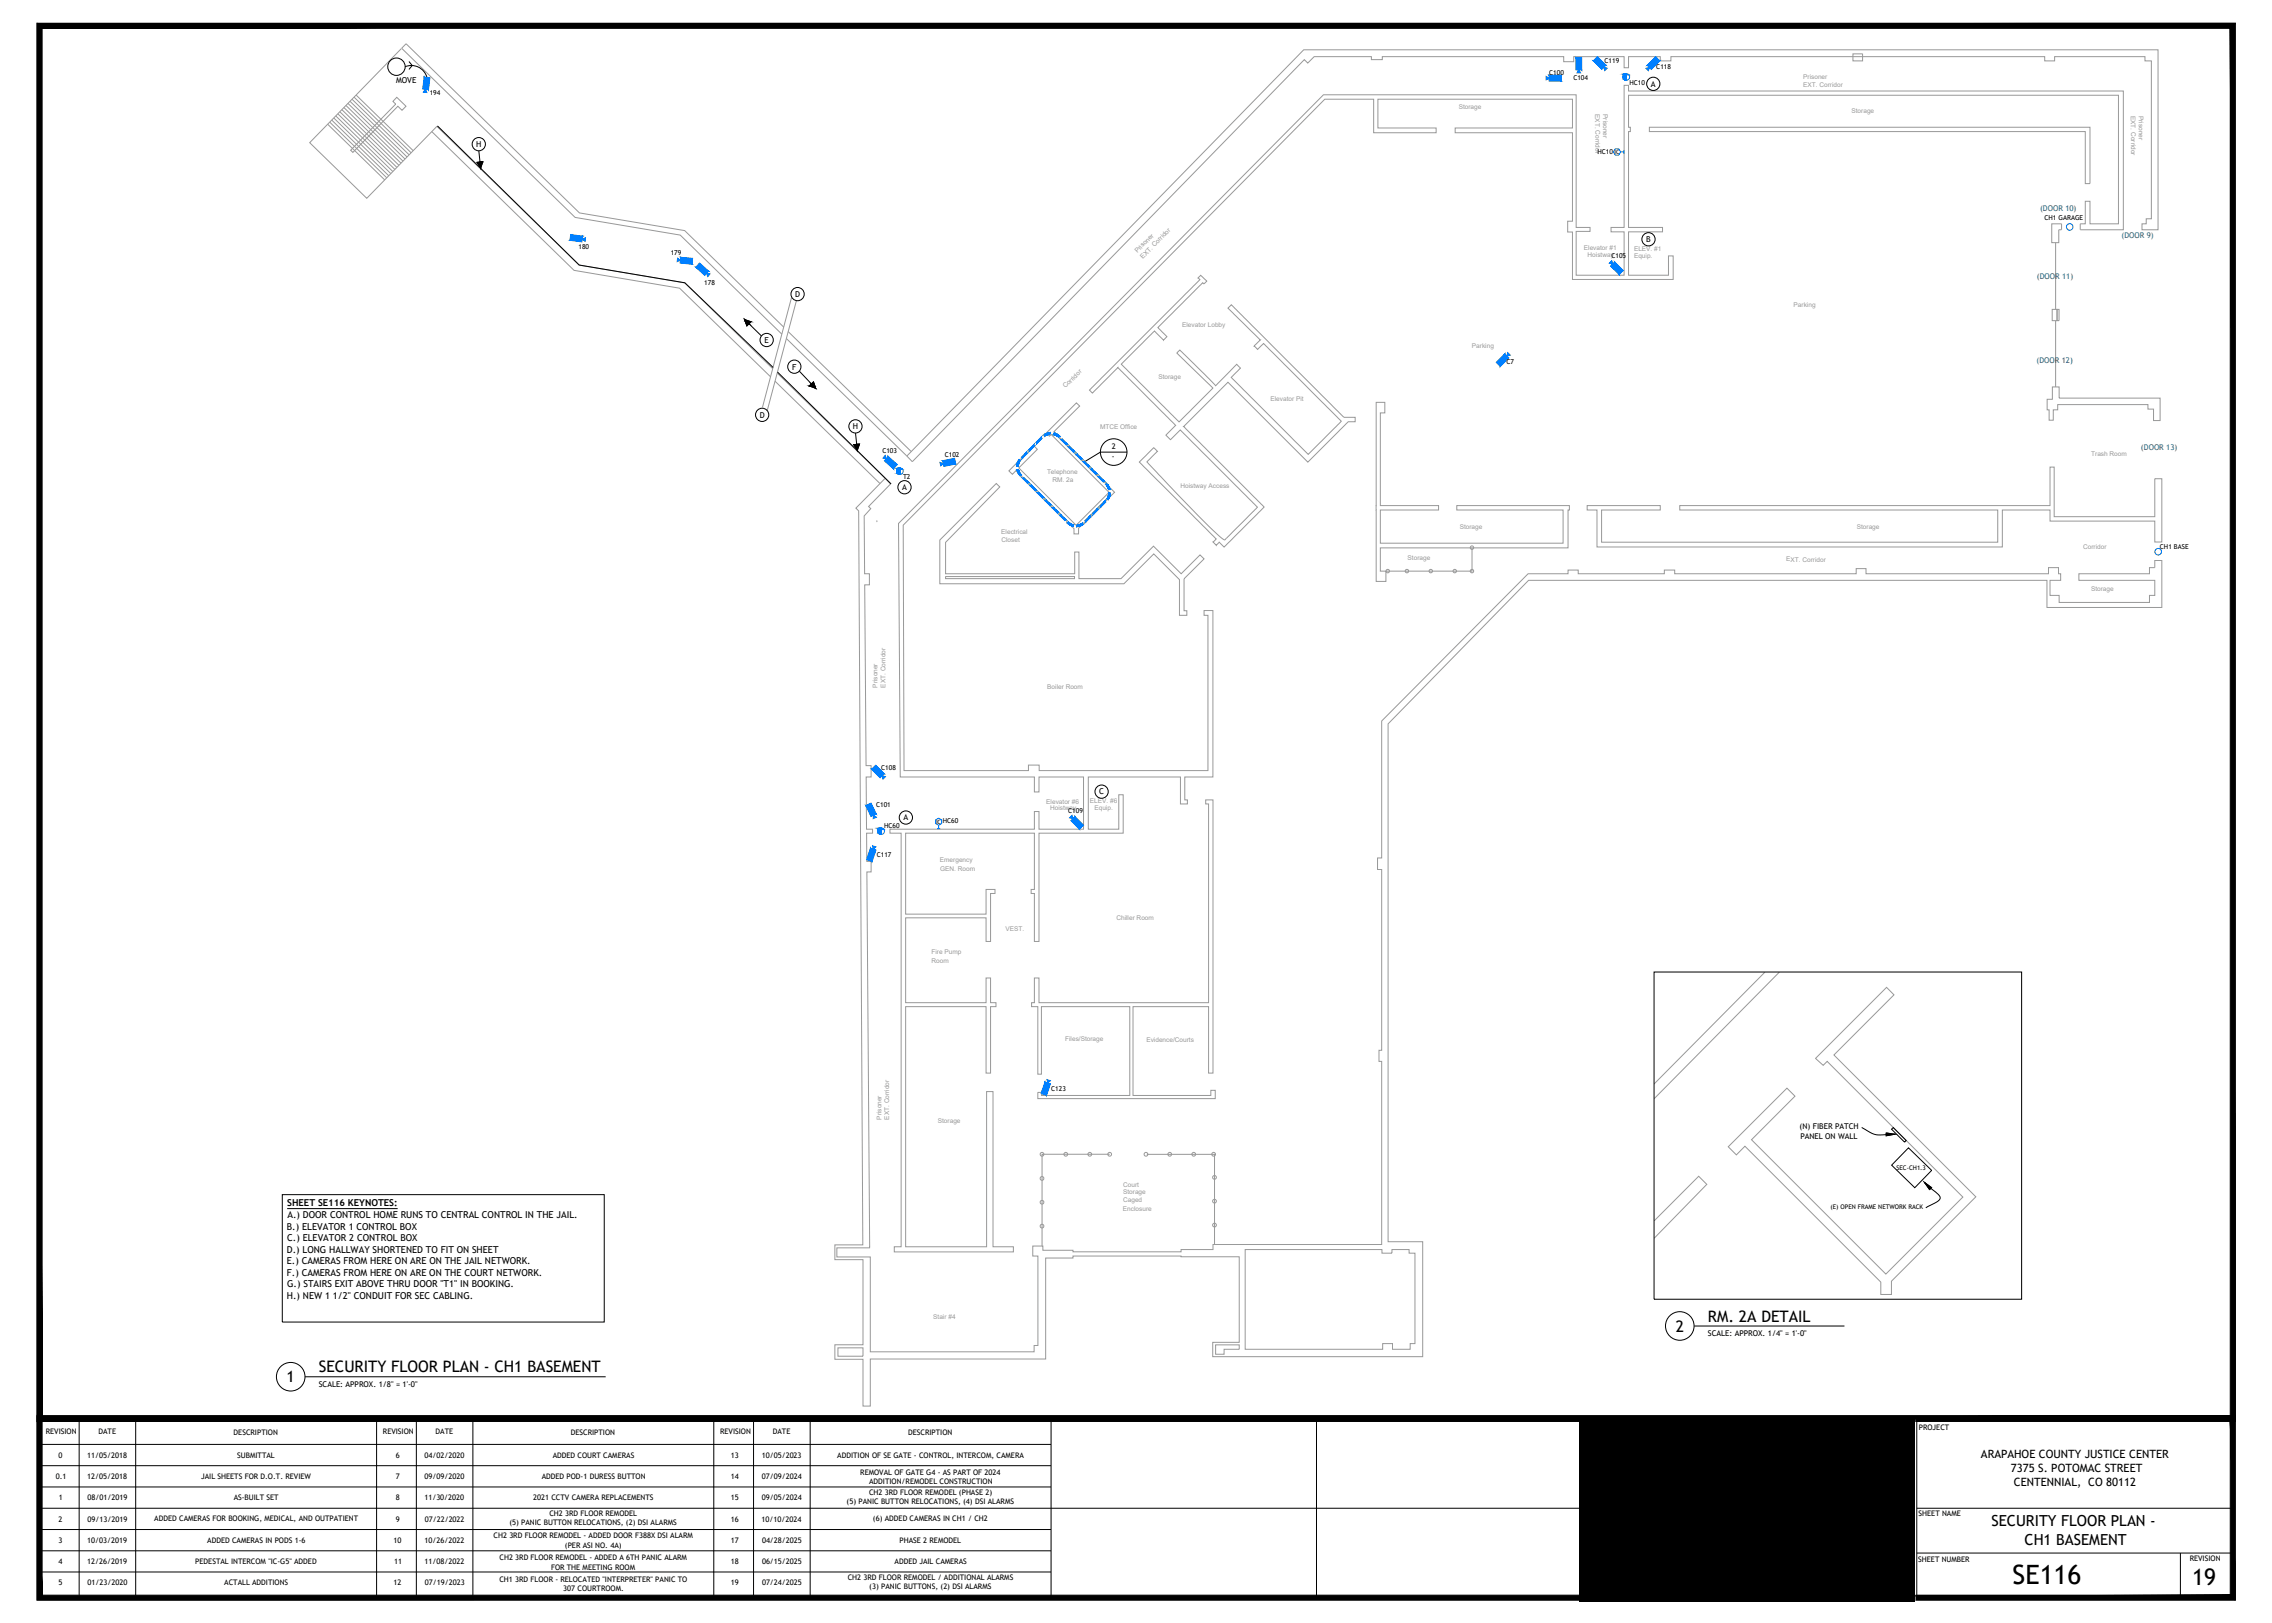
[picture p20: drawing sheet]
<svg xmlns="http://www.w3.org/2000/svg" width="1067mm" height="762mm" viewBox="0 0 1067 762" stroke-linecap="round" stroke-linejoin="round" font-family="sans-serif">
<defs><g id="words">
<text font-size="12.5" x="945" y="744">SE116</text>
<text font-size="10.7" x="1029" y="744">19</text>
<g font-size="7.4">
<text x="802" y="621">RM. 2A DETAIL</text>
<text x="787" y="625">2</text>
<text x="150" y="644">SECURITY FLOOR PLAN - CH1 BASEMENT</text>
<text x="135" y="649">1</text>
</g>
<g font-size="7.1">
<text x="935" y="717">SECURITY FLOOR PLAN -</text>
<text x="951" y="725">CH1 BASEMENT</text>
</g>
<g font-size="5.4">
<text x="930" y="685">ARAPAHOE COUNTY JUSTICE CENTER</text>
<text x="944" y="691">7375 S. POTOMAC STREET</text>
<text x="946" y="698">CENTENNIAL, CO 80112</text>
</g>
<g font-size="4.5">
<text x="135" y="566">SHEET SE116 KEYNOTES:</text>
<text x="135" y="572">A.) DOOR CONTROL HOME RUNS TO CENTRAL CONTROL IN THE JAIL.</text>
<text x="135" y="577">B.) ELEVATOR 1 CONTROL BOX</text>
<text x="135" y="583">C.) ELEVATOR 2 CONTROL BOX</text>
<text x="135" y="588">D.) LONG HALLWAY SHORTENED TO FIT ON SHEET</text>
<text x="135" y="594">E.) CAMERAS FROM HERE ON ARE ON THE JAIL NETWORK.</text>
<text x="135" y="599">F.) CAMERAS FROM HERE ON ARE ON THE COURT NETWORK.</text>
<text x="135" y="604">G.) STAIRS EXIT ABOVE THRU DOOR &quot;T1&quot; IN BOOKING.</text>
<text x="135" y="610">H.) NEW 1 1/2&quot; CONDUIT FOR SEC CABLING.</text>
</g>
<g font-size="3.8">
<text x="186" y="39">MOVE</text>
<text x="775" y="41">A</text>
<text x="224" y="69">H</text>
<text x="773" y="114">B</text>
<text x="373" y="139">D</text>
<text x="359" y="161">E</text>
<text x="372" y="173">F</text>
<text x="357" y="196">D</text>
<text x="401" y="202">H</text>
<text x="424" y="230">A</text>
<text x="516" y="373">C</text>
<text x="424" y="385">A</text>
</g>
<g font-size="3.7" fill="#139b48">
<text x="958" y="99">(DOOR 10)</text>
<text x="996" y="112">(DOOR 9)</text>
<text x="956" y="131">(DOOR 11)</text>
<text x="956" y="171">(DOOR 12)</text>
<text x="1005" y="211">(DOOR 13)</text>
</g>
<g font-size="3.7">
<text x="845" y="530">(N) FIBER PATCH</text>
<text x="845" y="535">PANEL ON WALL</text>
<text x="802" y="627">SCALE: APPROX. 1/4&quot; = 1'-0&quot;</text>
<text x="150" y="651">SCALE: APPROX. 1/8&quot; = 1'-0&quot;</text>
</g>
<g font-size="3.6">
<text x="522" y="216">-</text>
<text x="522" y="211">2</text>
<text x="901" y="671">PROJECT</text>
<text x="21" y="673">REVISION</text>
<text x="46" y="673">DATE</text>
<text x="110" y="674">DESCRIPTION</text>
<text x="180" y="673">REVISION</text>
<text x="205" y="673">DATE</text>
<text x="268" y="674">DESCRIPTION</text>
<text x="338" y="673">REVISION</text>
<text x="363" y="673">DATE</text>
<text x="426" y="674">DESCRIPTION</text>
<text x="27" y="684">0</text>
<text x="41" y="684">11/05/2018</text>
<text x="111" y="684">SUBMITTAL</text>
<text x="186" y="684">6</text>
<text x="199" y="684">04/02/2020</text>
<text x="260" y="684">ADDED COURT CAMERAS</text>
<text x="343" y="684">13</text>
<text x="358" y="684">10/05/2023</text>
<text x="393" y="685">ADDITION OF SE GATE - CONTROL, INTERCOM, CAMERA</text>
<text x="26" y="694">0.1</text>
<text x="41" y="694">12/05/2018</text>
<text x="94" y="694">JAIL SHEETS FOR D.O.T. REVIEW</text>
<text x="186" y="694">7</text>
<text x="199" y="694">09/09/2020</text>
<text x="254" y="694">ADDED POD-1 DURESS BUTTON</text>
<text x="343" y="694">14</text>
<text x="358" y="694">07/09/2024</text>
<text x="404" y="692">REMOVAL OF GATE G4 - AS PART OF 2024</text>
<text x="408" y="702">CH2 3RD FLOOR REMODEL (PHASE 2)</text>
<text x="408" y="697">ADDITION/REMODEL CONSTRUCTION</text>
<text x="28" y="704">1</text>
<text x="41" y="704">08/01/2019</text>
<text x="110" y="704">AS-BUILT SET</text>
<text x="186" y="704">8</text>
<text x="199" y="704">11/30/2020</text>
<text x="250" y="704">2021 CCTV CAMERA REPLACEMENTS</text>
<text x="343" y="704">15</text>
<text x="358" y="704">09/05/2024</text>
<text x="398" y="706">(5) PANIC BUTTON RELOCATIONS, (4) DSI ALARMS</text>
<text x="258" y="712">CH2 3RD FLOOR REMODEL</text>
<text x="901" y="712">SHEET NAME</text>
<text x="28" y="714">2</text>
<text x="41" y="714">09/13/2019</text>
<text x="72" y="714">ADDED CAMERAS FOR BOOKING, MEDICAL, AND OUTPATIENT</text>
<text x="186" y="714">9</text>
<text x="199" y="714">07/22/2022</text>
<text x="239" y="716">(5) PANIC BUTTON RELOCATIONS, (2) DSI ALARMS</text>
<text x="343" y="714">16</text>
<text x="358" y="714">10/10/2024</text>
<text x="410" y="714">(6) ADDED CAMERAS IN CH1 / CH2</text>
<text x="28" y="724">3</text>
<text x="41" y="724">10/03/2019</text>
<text x="97" y="724">ADDED CAMERAS IN PODS 1-6</text>
<text x="185" y="724">10</text>
<text x="199" y="724">10/26/2022</text>
<text x="232" y="722">CH2 3RD FLOOR REMODEL - ADDED DOOR F388X DSI ALARM</text>
<text x="343" y="724">17</text>
<text x="358" y="724">04/28/2025</text>
<text x="422" y="724">PHASE 2 REMODEL</text>
<text x="265" y="727">(PER ASI NO. 4A)</text>
<text x="28" y="734">4</text>
<text x="41" y="734">12/26/2019</text>
<text x="92" y="734">PEDESTAL INTERCOM &quot;IC-G5&quot; ADDED</text>
<text x="185" y="734">11</text>
<text x="199" y="734">11/08/2022</text>
<text x="235" y="733">CH2 3RD FLOOR REMODEL - ADDED A 6TH PANIC ALARM</text>
<text x="259" y="737">FOR THE MEETING ROOM</text>
<text x="343" y="734">18</text>
<text x="358" y="734">06/15/2025</text>
<text x="420" y="734">ADDED JAIL CAMERAS</text>
<text x="901" y="733">SHEET NUMBER</text>
<text x="1028" y="733">REVISION</text>
<text x="234" y="743">CH1 3RD FLOOR - RELOCATED &quot;INTERPRETER&quot; PANIC TO</text>
<text x="398" y="742">CH2 3RD FLOOR REMODEL / ADDITIONAL ALARMS</text>
<text x="27" y="744">5</text>
<text x="41" y="744">01/23/2020</text>
<text x="105" y="744">ACTALL ADDITIONS</text>
<text x="185" y="744">12</text>
<text x="199" y="744">07/19/2023</text>
<text x="264" y="747">307 COURTROOM.</text>
<text x="343" y="744">19</text>
<text x="358" y="744">07/24/2025</text>
<text x="408" y="746">(3) PANIC BUTTONS, (2) DSI ALARMS</text>
</g>
<g font-size="3.2">
<text x="753" y="29">C119</text>
<text x="727" y="35">C100</text>
<text x="778" y="33">C118</text>
<text x="739" y="38">C104</text>
<text x="765" y="40">HC10</text>
<text x="202" y="44">194</text>
<text x="750" y="72">HC10</text>
<text x="960" y="103">CH1 GARAGE</text>
<text x="272" y="117">180</text>
<text x="315" y="120">179</text>
<text x="331" y="134">178</text>
<text x="707" y="171">C7</text>
<text x="414" y="213">C103</text>
<text x="444" y="215">C102</text>
<text x="424" y="225">T2</text>
<text x="1014" y="258">CH1 BASE</text>
<text x="414" y="361">C108</text>
<text x="411" y="379">C101</text>
<text x="502" y="382">C109</text>
<text x="415" y="389">HC60</text>
<text x="443" y="386">HC60</text>
<text x="412" y="402">C117</text>
<text x="494" y="512">C123</text>
</g>
<g font-size="3.1" fill="#989898">
<text x="847" y="37">Prisoner</text>
<text x="847" y="41">EXT. Corridor</text>
<text x="685" y="51">Storage</text>
<text x="749" y="54" transform="rotate(90 749 54)">EXT. Corridor</text>
<text x="753" y="54" transform="rotate(90 753 54)">Prisoner</text>
<text x="869" y="53">Storage</text>
<text x="1001" y="54" transform="rotate(89 1001 54)">EXT. Corridor</text>
<text x="1004" y="54" transform="rotate(90 1004 54)">Prisoner</text>
<text x="534" y="119" transform="rotate(-45 534 119)">Prisoner</text>
<text x="744" y="117">Elevator #1</text>
<text x="767" y="118">ELEV. #1</text>
<text x="537" y="121" transform="rotate(-45 537 121)">EXT. Corridor</text>
<text x="745" y="121">HoistwayC105</text>
<text x="767" y="121">Equip.</text>
<text x="842" y="144">Parking</text>
<text x="555" y="154">Elevator Lobby</text>
<text x="691" y="163">Parking</text>
<text x="544" y="178">Storage</text>
<text x="500" y="182" transform="rotate(-45 500 182)">Corridor</text>
<text x="597" y="188">Elevator Pit</text>
<text x="517" y="202">MTCE Office</text>
<text x="982" y="214">Trash Room</text>
<text x="492" y="223">Telephone</text>
<text x="494" y="226">RM. 2a</text>
<text x="554" y="229">Hoistway Access</text>
<text x="470" y="251">Electrical</text>
<text x="685" y="248">Storage</text>
<text x="872" y="248">Storage</text>
<text x="470" y="254">Closet</text>
<text x="978" y="258">Corridor</text>
<text x="661" y="263">Storage</text>
<text x="839" y="264">EXT. Corridor</text>
<text x="982" y="277">Storage</text>
<text x="412" y="323" transform="rotate(-90 412 323)">Prisoner</text>
<text x="416" y="323" transform="rotate(-90 416 323)">EXT. Corridor</text>
<text x="492" y="323">Boiler Room</text>
<text x="491" y="377">Elevator #6</text>
<text x="512" y="377">ELEV. #6</text>
<text x="493" y="380">Hoistway</text>
<text x="514" y="381">Equip.</text>
<text x="441" y="405">Emergency</text>
<text x="441" y="409">GEN. Room</text>
<text x="472" y="437">VEST.</text>
<text x="524" y="432">Chiller Room</text>
<text x="437" y="448">Fire Pump</text>
<text x="437" y="452">Room</text>
<text x="500" y="489">Files/Storage</text>
<text x="538" y="489">Evidence/Courts</text>
<text x="414" y="526" transform="rotate(-90 414 526)">Prisoner</text>
<text x="418" y="526" transform="rotate(-90 418 526)">EXT. Corridor</text>
<text x="440" y="527">Storage</text>
<text x="527" y="557">Court</text>
<text x="527" y="561">Storage</text>
<text x="527" y="569">Enclosure</text>
<text x="527" y="564">Caged</text>
<text x="438" y="619">Stair #4</text>
</g>
<g font-size="3">
<text x="890" y="549">SEC-CH1.3</text>
<text x="860" y="568">(E) OPEN FRAME NETWORK RACK</text>
</g>
<g font-size="2.8">
<text x="758" y="72">IC</text>
<text x="440" y="387">IC</text>
</g>
</g></defs>
<!-- layer: CH1 BASEMENT|Frame -->
<g fill="none" stroke="#989898" stroke-width=".47">
<path d="M188 23l-43 44 27 26 33-34 67 65 50 9 41 40M870 25h5v4h-5zM154 58l27 26M155 57l27 26M156 56l27 27M157 55l27 27M158 54l26 27M159 53l26 27M160 52l26 27M161 51l26 27M161 50l27 27M162 50l27 26"/>
<path d="M163 49l27 26M164 48l27 26M165 47l27 26M166 46l27 26M167 45l27 26M186 46l5 4-2 2-2-2-21 22-1-1 21-22-2-1zM621 45h119v62h7v2h-7v20h23v-20h-7v-2h7v-67h2v3h232v65h-20v-3h2v-10h2v10h14v-60h-230v15h1v2h-1v45h16v2h-16v20h18v-9h3v11h-48v-22h-2v-5h2v-42h-55v-2h55v-13h-91v13h27v2h-29v-15h-23l-198 200v115h59v-3h5v3h79v-73h-2v-2h5v78h-14v11h2v1h-4v-12h-43v24h14v-16h2v18h-39v51h-2v-23h-2v-1h2v-27h-61v38h38v-11h4v1h-2v23h-2v-11h-38v40h38v-12h2v12h3v2h-3v31h-2v-31h-38v112h38v-72h3v72h10v3h-56v-3h3v-194h-5v-2h68v-8h2v8h21v-24h-21v7h-2v-7h-63l-1-119zM774 60h207v26h-2v-24h-205zM203 62l67 65 49 8 43 42M963 105h5v3h-1v6h-4zM372 140l-14 51M563 130l1-1 3 3-2 1-21 21 4 4-2 2-4-5-16 16 28 27 16-16-17-16 1-2 17 17 10-10 1 2-4 4 36 36 16-15-37-37-2 3-2-2 3-2-15-15 1-2 51 50a4 4 0 0 0 4 3h3v2a4 4 0 0 0-6 3l-16 16-37-38-21 21 38 38-19 19-3-2-1 1-1-1 1-2-36-36 7-7 1 2-4 5 23 25 13 11 15-15-36-36-4 4-2-1 4-5-27-27-12 11-1-1 51-52z"/>
<path d="M368 154l-47-46-49-8-81-79-2 2 81 79 49 8 48 47M369 159l59 58 184-189 2 2 3-3h27v1h5v-1h85v2h5v-2h24v5h2v-5h15v2h5v-2h175v2h5v-2h42v2h3v74h-2v2h-2v3h7v-85h-401l-186 191M370 156l58 56M374 141l-14 52M364 179l49 48M365 175l51 50M646 189h4v5h-2v43h27v2h-27v16h86v-16h-50v-2h53v2h-1v18h-88v11h3v5h-5zM964 182h3v5h47v10h-3v-5h-2v-2h-43v2h-2v5h-2v-5h-1v-5h3zM491 203l14-14 2 2-12 12 28 28-17 17v3h-2v-3l-27-27-2 2-1-2 11-12 2 2-9 9 27 27 16-16-27-27-1 1zM416 225l2 2-10 11 1 1-3 3v27h2v6h-2l1 84h2v6h-2v24h3v2h-3v13h2v5h-2l1 176v1h-15v4h16v45h77v-3h1v-42h-2v-5h5v2h14v1h51v-1h15v-3h79v-86h-2v-5h2v-85h-2v-5h2v-64l69-70h18v-1h5v1h40v-1h5v1h86v-2h4v2h86v-2h5v2h1v3h-5v8h4v3h42v-3h3v-8h-36v-3h33v-2h3v-4h3v22h-54v-13h-243l-66 68v243h16v54h-99v-7h13v-40h-78v1h-13v47h-82v22h-4v-22h-13v-7h13v-40h-13v-7h13l-2-344-1-1zM468 227l1 2-25 26v14h61v-10h2v13h19l16-16 13 13 8-8 2 1-9 10v15h1v2h-3v-17l-12-12-14 14h-87v-20zM745 237h35v2h-28v16h186v-16h-149v-2h174v-18h2v24h47v-18h3v29h-3v-9h-49v-6h-23v18h-190v-18h-5z"/>
<path d="M412 245h.1M444 271h61v1h-61zM566 376h4v128h-3v-31h-35v41h37v-2h2v4h-84v-3h2v1h41v-41h-41v31h-2v-31h-3v-2h2v-12h2v12h79v-94h-1zM829 456l-52 53M835 456l-58 60M852 497l34-33 3 3-28 28 67 67-40 40v6h-5v-6l-64-64-4 4-4-4 28-27 4 4-21 20 63 63 37-36-64-64-2 2zM777 573l21-21 3 4-24 25M585 587h64v1h5v-1h8v1h2v43h-2v2h-8v-2h-5v2h-64zM393 633h12v4h-12zM571 631h11v2h-7v3h-4z"/>
</g>
<!-- layer: CH1 BASEMENT|Equipment -->
<g fill="none" stroke="#989898" stroke-width=".47">
<path d="M965 114v31M964 145h2v6h-2zM965 151v31M966 145h1v6h-1zM691 257v11h-40M521 542h-32v43M538 542h32v42"/>
<circle cx="691" cy="257" r=".8"/>
<circle cx="652" cy="268" r=".8"/>
<circle cx="661" cy="268" r=".8"/>
<circle cx="672" cy="268" r=".8"/>
<circle cx="683" cy="268" r=".8"/>
<circle cx="691" cy="268" r=".8"/>
<circle cx="489" cy="553" r=".9"/>
<circle cx="489" cy="542" r=".9"/>
<circle cx="500" cy="542" r=".9"/>
<circle cx="512" cy="542" r=".9"/>
<circle cx="521" cy="542" r=".9"/>
<circle cx="538" cy="542" r=".9"/>
<circle cx="549" cy="542" r=".9"/>
<circle cx="561" cy="542" r=".9"/>
<circle cx="570" cy="542" r=".9"/>
<circle cx="570" cy="553" r=".9"/>
<circle cx="489" cy="564" r=".9"/>
<circle cx="489" cy="576" r=".9"/>
<circle cx="570" cy="575" r=".9"/>
<circle cx="570" cy="564" r=".9"/>
</g>
<!-- layer: SE-CAMERA -->
<g fill="#007fff" stroke="#007fff" stroke-width=".47">
<path d="M756 124l1-2v2z"/>
<path d="M773 32h1v1z"/>
<path d="M753 32h2l-2 1z"/>
<path d="M741 33l1 1h-2z"/>
<path d="M416 214v1h-1z"/>
<path d="M441 217l2 1-1 1z"/>
<path d="M414 364l2 1-1 1z"/>
<path d="M410 397l1 1-1 1z"/>
<path d="M410 383l2 1h-2z"/>
<path d="M503 383l1 1h-2z"/>
<path d="M332 128l1 1-1 1z"/>
<path d="M318 121l1 1-1 1z"/>
<path d="M273 112h2v1z"/>
<path d="M200 42v1h-1z"/>
<path d="M492 507h1l-1 1z"/>
<path d="M708 166l1 1h-1z"/>
<path d="M726 36l1 1-1 1z"/>
<path d="M758 123l2 6 2-2zM758 123l2 6-4-4z"/>
<path d="M777 27l-4 4 6-2zM773 31l6-2-4 4z"/>
<path d="M750 27l4 4-6-2zM748 29l4 4 2-2z"/>
<path d="M740 27h3v6zM740 27v6h3z"/>
<path d="M417 214l2 6 2-2zM417 214l2 6-4-4z"/>
<path d="M443 216l6 2-1-3zM443 216l6 2-6 1z"/>
<path d="M409 361l2-2 4 4zM409 361l4 4 2-2z"/>
<path d="M409 398v6h-2zM409 398v6l2-5z"/>
<path d="M407 378l2-1 2 5zM407 378l2 5 2-1z"/>
<path d="M505 383l2 6 2-2zM505 383l2 6-4-4z"/>
<path d="M329 124l4 3-6-2zM327 125l4 4 2-2z"/>
<path d="M320 121l5 3v-3zM320 121l5 3h-6z"/>
<path d="M268 110l6 1-6 2zM268 113l5 1 1-3z"/>
<path d="M199 36l3 1-1 5zM199 36l-1 6h3z"/>
<path d="M491 508v6l-2-1zM491 508v6l2-5z"/>
<path d="M703 170l4-4-3 6zM707 166l-3 6 4-4z"/>
<path d="M727 35l6 3v-3zM727 35l6 3h-6z"/>
</g>
<!-- layer: 0 -->
<g fill="none" stroke="#000" stroke-width=".47">
<path d="M17 11h1033l-1030 2zM17 11l3 2v652zM17 11l3 654-3 2zM17 11v741M20 13l1030-2-3 2zM1047 13l3 654-3-2zM1047 13l3-2v656zM190 31a8 8 0 0 1 10 5M192 29l2 2-2 2M205 59l67 65 50 9 41 40M225 71l1 8-2-3h3l-1 3M350 150l3 1-2 2-1-3 8 8"/>
<path d="M365 175l53 52M375 174l8 8-3-1 2-2 1 3M402 203l1 8-2-2h3l-1 2M529 212h-12l-8 5M18 339h.1M777 456h172v154h-172zM874 529a15 15 0 0 0 14 4M886 532l4 1h-4zM888 530l1-1 6 6-1 1zM896 539l11 11-8 8-11-11zM904 555l3 3-1 1zM905 557l5 3a2 2 0 0 1 1 2 2 2 0 0 1-2 2l-5 3"/>
<path d="M133 561h151v60h-151zM135 567h52M795 623h71M143 646h141M17 665h1033l-1030 2zM17 665l3 2v82zM17 665l3 84-3 3zM17 667l1030-2 3 2h-151h148l3-2-1030 2h722zM18 678h476M20 665h1027l-1030 2zM37 665v84M64 665v84"/>
<path d="M177 665v84M195 665v84M222 665v84M335 665v84M354 665v84M380 665v84M494 666v84M618 666v84M743 666h.1M900 666v84M1047 667l3 85-3-3zM1047 667l3-2v87z"/>
<path d="M18 688h476M18 698h476M18 718h476M742 708h-724M900 708h149M18 728h476M18 738h476M900 729h149M1024 729v21M17 752h725M742 749h-722l-3 3 725-2-725 2M899 749h148h-148h148l3 3h-151"/>
<circle cx="186" cy="31" r="4"/>
<circle cx="776" cy="39" r="3"/>
<circle cx="225" cy="68" r="3"/>
<circle cx="774" cy="112" r="3"/>
<circle cx="375" cy="138" r="3"/>
<circle cx="360" cy="160" r="3"/>
<circle cx="373" cy="172" r="3"/>
<circle cx="358" cy="195" r="3"/>
<circle cx="402" cy="200" r="3"/>
<circle cx="523" cy="212" r="6"/>
<circle cx="425" cy="229" r="3"/>
<circle cx="517" cy="372" r="3"/>
<circle cx="425" cy="384" r="3"/>
<circle cx="789" cy="623" r="7"/>
<circle cx="137" cy="646" r="7"/>
</g>
<!-- layer: A-Detl-Iden -->
<g fill="#007fff" stroke="#007fff" stroke-width=".47">
<path d="M520 227h-1l1 1zM519 227l1 1zM520 228h1h-1zM520 228h1l-1 1zM520 229h1v-1zM520 229h1l-1 1zM520 230h1v-1zM520 230h1z"/>
<path d="M521 231v1v-1zM521 231v1zM521 232v1v-1zM521 232v1h-1zM520 233l1 1v-1zM520 233l1 1-1-1zM520 233v1h1zM520 233v1z"/>
<path d="M519 235l-2 3 2-2zM519 235l-2 3h-1z"/>
<path d="M515 239l-2 3 3-3zM515 239l-2 3v-1z"/>
<path d="M512 242l-2 3 2-2zM512 242l-2 3h-1z"/>
<path d="M508 246v1l1-1zM508 246v1zM508 246l-1 1h1zM507 246h1l-1 1zM507 246l-1 1h1zM506 246h1l-1 1zM506 246v1zM506 246v1z"/>
<path d="M503 247h1v-1zM504 246l-1 1zM503 247l1-1zM503 246h1l-1 1zM502 246l1 1v-1zM502 246h1h-1zM501 246h1zM501 246l1-1v1z"/>
<path d="M498 242l2 2h1zM498 242l3 2z"/>
<path d="M494 239l2 2 1-1zM494 239l1-1 2 2z"/>
<path d="M491 235l2 2h1zM491 235l3 2z"/>
<path d="M487 232l3 2v-1zM487 232l1-1 2 2z"/>
<path d="M484 228l2 2h1zM484 228l3 2z"/>
<path d="M480 225l3 2v-1zM480 225l1-1 2 2z"/>
<path d="M478 223h1h1zM478 223l1-1 1 1zM478 222v1l1-1zM478 222h1zM478 221v1h1zM478 221l1 1zM478 221v-1v1z"/>
<path d="M477 218v1h1zM477 218l1 1zM478 218h-1l1 1zM478 218v1zM478 217v1zM478 217h1l-1 1zM478 216v1h1zM478 216h1v1z"/>
<path d="M482 212l-2 3zM482 212v1l-2 2z"/>
<path d="M485 209l-2 2 1 1zM485 209h1l-2 3z"/>
<path d="M489 205l-3 3h1zM489 205v1l-2 2z"/>
<path d="M490 204v1l1-1zM491 204l-1 1zM491 204l1-1zM492 203v1h-1zM492 203v1v-1zM492 203l1 1h-1zM492 203l1 1v-1zM493 203v1z"/>
<path d="M495 203v1v-1zM495 204v-1zM495 203v1h1zM495 204h1zM496 204h1zM496 204h1l-1 1zM497 204l-1 1h2zM496 205h2h-1z"/>
<path d="M499 206l-1 1 3 1zM498 207l3 1v1z"/>
<path d="M502 210l3 2zM502 210l3 2h-1z"/>
<path d="M505 214l3 1-2-2zM505 214l3 1v1z"/>
<path d="M509 217l3 2zM509 217l3 2h-1z"/>
<path d="M513 220h-1l3 2zM512 220l3 2v1z"/>
<path d="M516 223v1l3 2zM516 224l3 2h-1z"/>
</g>
<path d="M478 216h1M498 205h-1" fill="none" stroke="#007fff" stroke-width=".47"/>
<!-- layer: SE-DOOR MONITOR -->
<g fill="none" stroke="#007fff" stroke-width=".47">
<circle cx="972" cy="107" r="1.5"/>
<circle cx="1013" cy="259" r="1.5"/>
</g>
<!-- layer: SE-DOOR LOCK -->
<g fill="#007fff" stroke="#007fff" stroke-width=".47">
<path d="M413 389h1z"/>
<path d="M413 392h1z"/>
<path d="M763 35h1z"/>
<path d="M763 38h1z"/>
<path d="M422 220h1z"/>
<path d="M422 223h1z"/>
<path d="M413 389h1zM413 389h1z"/>
<path d="M413 389h1zM413 389h1z"/>
<path d="M413 389h1zM413 389h1z"/>
<path d="M413 389h1zM413 389h1z"/>
<path d="M412 389l2 1zM412 389l2 1z"/>
<path d="M412 390h2zM412 390h2z"/>
<path d="M412 390h2zM412 390h2z"/>
<path d="M412 390h2zM412 390h2z"/>
<path d="M412 390l2 1zM412 390l2 1z"/>
<path d="M412 391h2zM412 391h2z"/>
<path d="M412 391h2zM412 391h2z"/>
<path d="M413 391h1zM413 391h1z"/>
<path d="M413 391l1 1zM413 391l1 1z"/>
<path d="M413 392h1zM413 392h1z"/>
<path d="M763 35h1zM763 35h1z"/>
<path d="M763 35h1zM763 35h1z"/>
<path d="M763 35h1zM763 35h1z"/>
<path d="M762 35h2zM762 35h2z"/>
<path d="M762 35l2 1zM762 35l2 1z"/>
<path d="M762 36h2zM762 36h2z"/>
<path d="M762 36h2zM762 36h2z"/>
<path d="M762 36h2zM762 36h2z"/>
<path d="M762 36l2 1zM762 36l2 1z"/>
<path d="M762 37h2zM762 37h2z"/>
<path d="M762 37h2zM762 37h2z"/>
<path d="M762 37h2zM762 37h2z"/>
<path d="M763 37l1 1zM763 37l1 1z"/>
<path d="M763 38h1zM763 38h1z"/>
<path d="M422 220h1zM422 220h1z"/>
<path d="M422 220h1zM422 220h1z"/>
<path d="M422 220h1zM422 220h1z"/>
<path d="M421 220h2zM421 220h2z"/>
<path d="M421 220l2 1zM421 220l2 1z"/>
<path d="M421 221h2zM421 221h2z"/>
<path d="M421 221h2zM421 221h2z"/>
<path d="M421 221l2 1zM421 221l2 1z"/>
<path d="M421 222h2zM421 222h2z"/>
<path d="M421 222h2zM421 222h2z"/>
<path d="M421 222h2zM421 222h2z"/>
<path d="M421 222h2zM421 222h2z"/>
<path d="M422 222l1 1zM422 222l1 1z"/>
<path d="M422 223h1zM422 223h1z"/>
</g>
<g fill="none" stroke="#007fff" stroke-width=".47">
<circle cx="764" cy="36" r="1.5"/>
<circle cx="423" cy="221" r="1.5"/>
<circle cx="414" cy="390" r="1.5"/>
</g>
<!-- layer: 0 -->
<g fill="#000" stroke="#000" stroke-width=".47">
<path d="M225 76h2zM350 151l2 1zM351 151h2l-1 1zM381 180l1-1v1zM381 180h1l1 1zM402 209h2zM886 532l4 1h-4zM904 555l3 3-1 1z"/>
<path d="M224 76h1zM224 76l2 3-1-3z"/>
<path d="M225 76h2zM225 76h2l-1 3z"/>
<path d="M350 151v1h2zM350 152h2l-1 1z"/>
<path d="M350 150l1 1h2zM350 150l1 1h-1z"/>
<path d="M380 181l1-1 1 1zM380 181l3 1-1-1z"/>
<path d="M381 180l2 1zM382 181h1v1z"/>
<path d="M401 209h1zM401 209l2 2-1-2z"/>
<path d="M402 209h1zM402 209h1v2z"/>
</g>
<!-- layer: SE-INTERCOM -->
<path d="M758 70h2l1 1-1 2h-2v-2zM761 71h2M763 71v1M439 385l2-1 1 1v2h-1h-2zM440 389h1M441 387v2" fill="none" stroke="#007fff" stroke-width=".47"/>
<!-- layer: 0 -->
<g fill="#000">
<path d="M17 11v656l3-2zM17 11l3 2 1030-2zM17 11l3 654v-652zM17 667h725v-1h157v1h151l-3-2zM20 665l-3 2 1030-2 3 2-3-654v652zM20 13h1027l3-2zM1047 13l3 654v-656z"/>
<path d="M17 665v87l3-3zM17 665l3 2 1030-2zM17 665l3 84v-82zM17 752h725v-2zM20 749l-3 3 725-2v-1zM20 667h722v-1h157v1h148l3-2zM899 749h148l3 3-3-85v82zM899 749v3h151l-3-3zM1047 667l3 85v-87z"/>
</g>
<path d="M742 666h157v86h-157z" fill="#000"/>
<use href="#words"/>
</svg>
